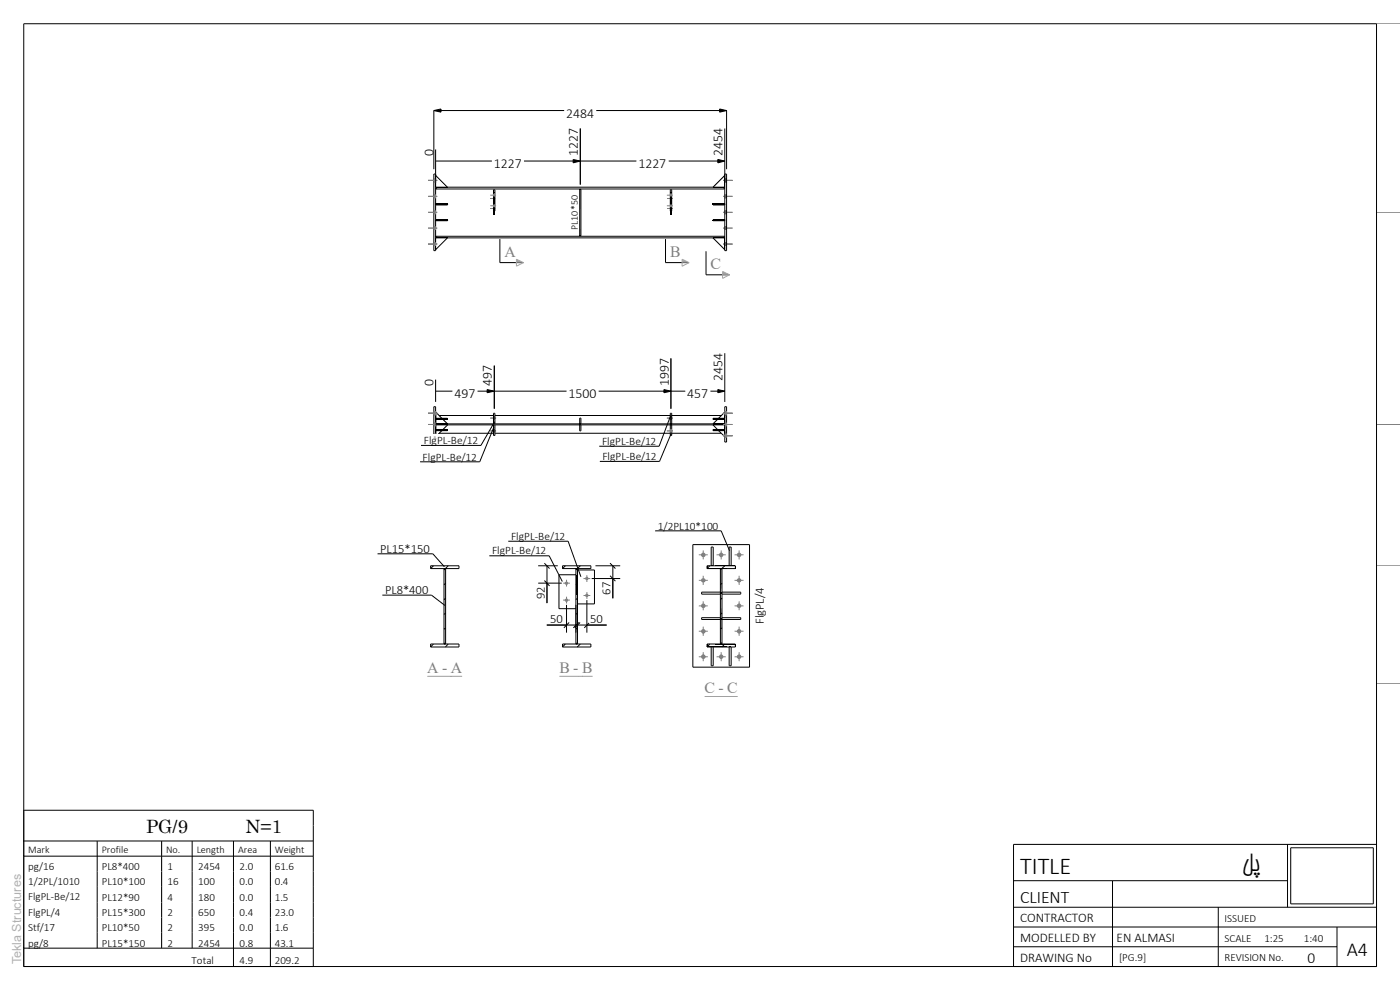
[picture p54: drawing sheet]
<svg xmlns="http://www.w3.org/2000/svg" width="297mm" height="210mm" viewBox="0 0 297 210" stroke-linecap="round" stroke-linejoin="round" font-family="sans-serif">
<defs><g id="words">
<g font-size="5.1">
<text x="216.4" y="185.4">TITLE</text>
<text x="263.4" y="184.7">لپ</text>
</g>
<text font-size="4.2" x="285.7" y="202.8">A4</text>
<g font-size="3.9">
<text x="31" y="176.7">PG/9</text>
<text x="52.1" y="176.7">N=1</text>
</g>
<text font-size="3.7" x="216.4" y="191.6">CLIENT</text>
<g font-size="3.3" fill="#7f7f7f">
<text x="107" y="54.5">A</text>
<text x="142.2" y="54.5">B</text>
<text x="150.7" y="57.1">C</text>
<text x="90.6" y="142.7">A - A</text>
<text x="118.7" y="142.7">B - B</text>
<text x="149.4" y="147">C - C</text>
</g>
<text font-size="3.3" x="277.4" y="204.3">0</text>
<g font-size="2.9">
<text x="120.1" y="24.9">2484</text>
<text x="91.9" y="33.2" transform="rotate(-90 91.9 33.2)">0</text>
<text x="104.8" y="35.7">1227</text>
<text x="122.6" y="33.2" transform="rotate(-90 122.6 33.2)">1227</text>
<text x="135.4" y="35.7">1227</text>
<text x="153.3" y="33.2" transform="rotate(-90 153.3 33.2)">2454</text>
<text x="91.9" y="82" transform="rotate(-90 91.9 82)">0</text>
<text x="104.4" y="82" transform="rotate(-90 104.4 82)">497</text>
<text x="141.9" y="82" transform="rotate(-90 141.9 82)">1997</text>
<text x="153.3" y="80.9" transform="rotate(-90 153.3 80.9)">2454</text>
<text x="96.4" y="84.5">497</text>
<text x="120.6" y="84.5">1500</text>
<text x="145.8" y="84.5">457</text>
</g>
<g font-size="2.8">
<text x="216.4" y="195.6">CONTRACTOR</text>
<text x="216.4" y="199.8">MODELLED BY</text>
<text x="236.9" y="199.8">EN ALMASI</text>
<text x="216.4" y="204">DRAWING No</text>
</g>
<g font-size="2.7">
<text x="80.6" y="117.3">PL15*150</text>
<text x="81.7" y="126">PL8*400</text>
<text x="115.6" y="127.1" transform="rotate(-90 115.6 127.1)">92</text>
<text x="129.5" y="126.2" transform="rotate(-90 129.5 126.2)">67</text>
<text x="116.7" y="132.1">50</text>
<text x="125.2" y="132.1">50</text>
<text x="162.1" y="132.4" transform="rotate(-90 162.1 132.4)">FlgPL/4</text>
</g>
<text font-size="2.7" fill="#b2b2b2" x="4.5" y="204.5" transform="rotate(-90 4.5 204.5)">Tekla Structures</text>
<g font-size="2.4">
<text x="89.9" y="94.2">FlgPL-Be/12</text>
<text x="127.7" y="94.4">FlgPL-Be/12</text>
<text x="89.7" y="97.7">FlgPL-Be/12</text>
<text x="127.8" y="97.6">FlgPL-Be/12</text>
<text x="139.6" y="112.4">1/2PL10*100</text>
<text x="104.4" y="117.6">FlgPL-Be/12</text>
<text x="108.4" y="114.6">FlgPL-Be/12</text>
</g>
<g font-size="2.3">
<text x="6" y="184.5">pg/16</text>
<text x="21.6" y="184.6">PL8*400</text>
<text x="35.6" y="184.6">1</text>
<text x="42" y="184.6">2454</text>
<text x="50.8" y="184.6">2.0</text>
<text x="58.3" y="184.6">61.6</text>
<text x="6" y="187.8">1/2PL/1010</text>
<text x="6" y="191">FlgPL-Be/12</text>
<text x="21.6" y="187.8">PL10*100</text>
<text x="21.6" y="191">PL12*90</text>
<text x="35.6" y="187.8">16</text>
<text x="35.6" y="191">4</text>
<text x="42" y="187.8">100</text>
<text x="42" y="191">180</text>
<text x="50.8" y="187.8">0.0</text>
<text x="50.8" y="191">0.0</text>
<text x="58.3" y="187.8">0.4</text>
<text x="58.3" y="191">1.5</text>
<text x="6" y="194.3">FlgPL/4</text>
<text x="6" y="197.5">Stf/17</text>
<text x="21.6" y="194.3">PL15*300</text>
<text x="21.6" y="197.6">PL10*50</text>
<text x="35.6" y="194.3">2</text>
<text x="35.6" y="197.6">2</text>
<text x="42" y="194.3">650</text>
<text x="42" y="197.6">395</text>
<text x="50.8" y="194.3">0.4</text>
<text x="50.8" y="197.6">0.0</text>
<text x="58.3" y="194.3">23.0</text>
<text x="58.3" y="197.6">1.6</text>
<text x="259.8" y="195.5">ISSUED</text>
<text x="6" y="200.8">pg/8</text>
<text x="21.6" y="200.8">PL15*150</text>
<text x="35.6" y="200.8">2</text>
<text x="42" y="200.8">2454</text>
<text x="50.8" y="200.8">0.8</text>
<text x="58.3" y="200.8">43.1</text>
<text x="237.4" y="203.9">[PG.9]</text>
<text x="259.8" y="199.7">SCALE</text>
<text x="259.8" y="203.9">REVISION No.</text>
<text x="268.2" y="199.7">1:25</text>
<text x="276.6" y="199.7">1:40</text>
<text x="40.6" y="204.4">Total</text>
<text x="50.8" y="204.4">4.9</text>
<text x="58.3" y="204.4">209.2</text>
</g>
<g font-size="2.2">
<text x="6" y="181">Mark</text>
<text x="21.6" y="181">Profile</text>
<text x="35.2" y="181">No.</text>
<text x="41.7" y="181">Length</text>
<text x="50.5" y="181">Area</text>
<text x="58.3" y="181">Weight</text>
</g>
<text font-size="2.1" x="122.6" y="48.8" transform="rotate(-90 122.6 48.8)">PL10*50</text>
</g></defs>
<g fill="none" stroke="#000" stroke-width=".21">
<path d="M104.7 40.3h.3v4.5h-.3zM91.9 120l-.5 .6M91.9 136.6l-.5 .6M94.5 136.3l-.3 .3M94.5 133.2l-.3 .3M94.5 130l-.3 .3M94.5 126.9l-.3 .3M94.5 123.7l-.3 .3M95.1 120l-.9 .9M95.1 136.6l-.6 .6M119.9 136.6l-.6 .6M119.9 120l-.6 .6"/>
<path d="M122.5 136.3l-.3 .3M122.5 133.2l-.3 .3M122.5 130l-.3 .3M122.5 126.9l-.3 .3M122.5 123.7l-.3 .3M123.1 136.6l-.6 .6M123.1 120l-.9 .9M150.6 120l-.6 .6M150.6 136.6l-.6 .6M153.2 136.3l-.4 .3M153.2 133.2l-.4 .3M153.2 130l-.4 .3"/>
<path d="M153.2 126.9l-.4 .3M153.2 123.7l-.4 .3M153.8 120l-1 .9M153.8 136.6l-.7 .6"/>
</g>
<g fill="#7f7f7f">
<path d="M141.5 42h1.2z"/>
<path d="M142.2 42.2l.3 .1z"/>
<path d="M142.2 41.8h.3z"/>
<path d="M141.5 44.2l1.2 .1z"/>
<path d="M142.2 44.5h.3z"/>
<path d="M142.2 44l.3 .1z"/>
<path d="M104 42h1.2z"/>
<path d="M104.7 42.2l.3 .1z"/>
<path d="M104.7 41.8h.3z"/>
<path d="M104 44.2l1.2 .1z"/>
<path d="M104.7 44.5h.3z"/>
<path d="M104.7 44l.3 .1z"/>
</g>
<path d="M104.7 45.4h.3zM104.7 40.9h.3zM142.2 45.4h.3zM142.2 40.9h.3z" fill="#000"/>
<path d="M104.7 41.2v4.2M105 41.2v4.2M142.2 45.4v-5.1h.3v5.1M142.2 44.8h.3M151.3 43.2h2.5v.3h-2.5z" fill="none" stroke="#000" stroke-width=".21"/>
<path d="M104 41.4h1.2M104 43.6h1.2M104.7 41.6h.3M104.7 41.2h.3M104.7 43.9h.3M104.7 43.4h.3" fill="none" stroke="#7f7f7f" stroke-width=".21"/>
<g fill="#7f7f7f">
<path d="M104.7 41.2h.3v.4h-.3z"/>
<path d="M104.7 43.4h.3v.5h-.3z"/>
</g>
<path d="M92.4 40.1l.4-.4h60.6l.4 .4zM92.4 50.1h61.4l-.4 .4h-60.6zM123 40.2h.2v9.8h-.2zM151.3 46.8h2.5M151.3 46.6h2.5" fill="none" stroke="#000" stroke-width=".21"/>
<g fill="#000">
<path d="M123 40.1l.2 .1zM123 50l.2 .1zM151.2 46.6l.1 .2zM153.7 46.6l.1 .2z"/>
<path d="M122.9 40.2l.1 4.2zM122.9 48.6l.1 1.4z"/>
<path d="M123.2 40.2v4.2zM123.2 48.6v1.4z"/>
</g>
<g fill="none" stroke="#7f7f7f" stroke-width=".21">
<path d="M153.4 38.3h2M153.8 38.6h.3M153.8 38h.3M153.4 41.7h2M153.4 45h2M153.4 48.4h2M153.4 51.8h2M153.8 42h.3M153.8 41.4h.3M153.8 45.3h.3M153.8 44.7h.3M153.8 48.7h.3"/>
<path d="M153.8 48.1h.3M153.8 52.1h.3M153.8 51.5h.3"/>
</g>
<g fill="#7f7f7f">
<path d="M153.8 38h.3v.6h-.3z"/>
<path d="M153.8 41.4h.3v.6h-.3z"/>
<path d="M153.8 44.7h.3v.6h-.3z"/>
<path d="M153.8 48.1h.3v.6h-.3z"/>
<path d="M153.8 51.5h.3v.6h-.3z"/>
</g>
<path d="M92.4 37.2v2.5M92.4 37.2l2.5 2.5h-2.5M151.3 39.7h2.5M153.8 37.2v2.5M92.4 50.5v2.5M92.4 50.5h2.5M92.5 46.6h2.5M92.5 46.6h2.5v.2h-2.5z" fill="none" stroke="#000" stroke-width=".21"/>
<path d="M92.4 37.2l2.5 2.5zM151.3 39.7l2.5-2.4zM92.4 53l2.5-2.5zM92.4 46.6l.1 .2zM94.9 46.6l.1 .2z" fill="#000"/>
<path d="M90.8 38.3h2M92 38.6h.4M92 38h.4M90.8 51.8h2M92 52.1h.4M92 51.5h.4" fill="none" stroke="#7f7f7f" stroke-width=".21"/>
<g fill="#7f7f7f">
<path d="M92 38h.4v.6h-.4z"/>
<path d="M92 51.5h.4v.6h-.4z"/>
</g>
<path d="M92.4 50.5v2.5M92.4 50.5h.4M92.8 50.5h2.1M94.9 50.5l-2.5 2.5" fill="none" stroke="#000" stroke-width=".21"/>
<path d="M153.4 38.3h2M153.8 38.6h.3M153.8 38h.3M153.4 51.8h2M153.8 52.1h.3M153.8 51.5h.3" fill="none" stroke="#7f7f7f" stroke-width=".21"/>
<g fill="#7f7f7f">
<path d="M153.8 38h.3v.6h-.3z"/>
<path d="M153.8 51.5h.3v.6h-.3z"/>
</g>
<g fill="none" stroke="#000" stroke-width=".21">
<path d="M92 36.9h.4v16.3h-.4zM153.8 36.9h.3v16.3h-.3zM153.8 37.2l-2.5 2.5h2.5M153.8 37.2v2.5M92.5 43.2h2.5v.3h-2.5M92.5 43.5h2.5M151.3 50.5l2.5 2.5M151.3 50.5h2.5M151.3 43.2h2.5M151.3 43.5h2.5M153.4 50.5h.4M153.8 46.6h-2.5v.2h2.5"/>
<path d="M153.8 50.5v2.5"/>
</g>
<path d="M92.4 43.2l.1 .3zM94.9 43.2l.1 .3zM151.2 43.2l.1 .3zM153.7 43.2l.1 .3zM151.3 50.5l2.5 2.5z" fill="#000"/>
<path d="M141.5 41.4h1.2M141.5 43.6h1.2M142.2 41.6h.3M142.2 41.2h.3M142.2 43.9h.3M142.2 43.4h.3" fill="none" stroke="#7f7f7f" stroke-width=".21"/>
<g fill="#7f7f7f">
<path d="M142.2 41.2h.3v.4h-.3z"/>
<path d="M142.2 43.4h.3v.5h-.3z"/>
</g>
<g fill="none" stroke="#7f7f7f" stroke-width=".21">
<path d="M90.8 38.3h2M92 38.6h.4M92 38h.4M90.8 41.7h2M90.8 45h2M90.8 48.4h2M90.8 51.8h2M92 42h.4M92 41.4h.4M92 45.3h.4M92 44.7h.4M92 48.7h.4"/>
<path d="M92 48.1h.4M92 52.1h.4M92 51.5h.4"/>
</g>
<g fill="#7f7f7f">
<path d="M92 38h.4v.6h-.4z"/>
<path d="M92 41.4h.4v.6h-.4z"/>
<path d="M92 44.7h.4v.6h-.4z"/>
<path d="M92 48.1h.4v.6h-.4z"/>
<path d="M92 51.5h.4v.6h-.4z"/>
</g>
<path d="M119.3 120h6v.6h-6zM119.3 136.6h6v.6h-6z" fill="none" stroke="#000" stroke-width=".21"/>
<circle cx="124.5" cy="122.7" r=".37" fill="#7f7f7f"/>
<path d="M123.8 122.7h1.4M124.5 122v1.4" fill="none" stroke="#7f7f7f" stroke-width=".21"/>
<circle cx="124.5" cy="126.3" r=".37" fill="#7f7f7f"/>
<path d="M123.8 126.3h1.4M124.5 125.6v1.4" fill="none" stroke="#7f7f7f" stroke-width=".21"/>
<path d="M122.2 120.6h.3v16h-.3zM122.2 121.9h-3.6v7.2h3.6M122.5 120.9h3.6v7.2h-3.6" fill="none" stroke="#000" stroke-width=".21"/>
<circle cx="120.2" cy="123.7" r=".37" fill="#7f7f7f"/>
<path d="M119.5 123.7h1.4M120.2 123v1.4" fill="none" stroke="#7f7f7f" stroke-width=".21"/>
<circle cx="120.2" cy="127.3" r=".37" fill="#7f7f7f"/>
<path d="M104 88.7h1.2M104.7 88.9h.3M104.7 88.4h.3M119.5 127.3h1.4M120.2 126.6v1.4" fill="none" stroke="#7f7f7f" stroke-width=".21"/>
<path d="M92.4 91.1h2.5v.3h-2.5M92.4 88.7h2.5M92.4 89h2.5M142.2 90.1v2.3h.3v-2.3M151.3 88.7h2.5v-1.3l-1.4 1.3M151.3 89.9h2.5M151.3 89h2.5M152.2 89l-.9 .9M153.8 89v.9" fill="none" stroke="#000" stroke-width=".21"/>
<path d="M92.4 88.7v.3zM92.4 91.1v.3zM94.9 88.7l.1 .3zM142.2 90.1h.3zM151.3 88.7v.3zM152.2 88.9l.3-.2zM153.7 88.7l.1 .3zM153.8 88.7v.3z" fill="#000"/>
<path d="M104.7 88.4h.3v.5h-.3z" fill="#7f7f7f"/>
<path d="M141.5 88.7h1.2M142.2 88.9h.3M142.2 88.4h.3" fill="none" stroke="#7f7f7f" stroke-width=".21"/>
<path d="M142.2 88.4h.3v.5h-.3z" fill="#7f7f7f"/>
<path d="M152.2 91.1l-.9-1h2.5v1M152.4 91.4l1.4 1.2v-1.2" fill="none" stroke="#000" stroke-width=".21"/>
<path d="M152.2 91.1l.2 .3zM153.7 91.1l.1 .3z" fill="#000"/>
<path d="M141.5 91.4h1.2M142.2 91.6h.3M142.2 91.1h.3" fill="none" stroke="#7f7f7f" stroke-width=".21"/>
<path d="M142.2 91.1h.3v.5h-.3z" fill="#7f7f7f"/>
<path d="M92.4 91.3h2.5M92.4 91.1h2.5M95 90.1h-2.5l-.1 2.5" fill="none" stroke="#000" stroke-width=".21"/>
<path d="M92.4 91.1v.3zM94.9 91.1l.1 .3zM92.4 92.6l2.6-2.5z" fill="#000"/>
<path d="M104 91.4h1.2M104.7 91.6h.3M104.7 91.1h.3" fill="none" stroke="#7f7f7f" stroke-width=".21"/>
<path d="M104.7 91.1h.3v.5h-.3z" fill="#7f7f7f"/>
<g fill="none" stroke="#000" stroke-width=".21">
<path d="M92 93.8v-7.5h.4v7.5M92.4 91.9h.1M92.4 88.1h.1M92.4 88.7h2.5v.3h-2.5M92.5 90.1h2.5l-1 1M92.5 87.4l1.2 1.3M92.5 89.9h2.5M93.2 91.9h11.5M93.2 88.1h11.5M93.7 91.4l-1.2 1.2M94 89l1 .9M104.7 89.9v-2.2h.3v2.2"/>
<path d="M104.7 90.1v2.3h.3v-2.3M105 91.9h37.2M105 88.1h37.2M123 89.9v-1.2h.2v1.2M142.5 91.9h10.5M142.5 88.1h10.5M151.3 90.1h2.5l-.1 2.5M151.3 89.9h2.5M153.7 87.4v2.5M153.8 91.9h.1M153.8 88.1h.1M153.8 91.1h-2.5v.3h2.5"/>
</g>
<path d="M92.4 91.1l.1 .3zM92.4 88.7v.3zM92.4 88.7l.1 .3zM93.7 91.3l.3-.2zM93.7 88.7l.3 .3zM92.5 87.4l2.4 2.6zM123 89.9l.2 .1zM153.7 87.4l-2.4 2.6zM151.2 90.1l2.6 2.5zM153.8 91.1v.3z" fill="#000"/>
<path d="M90.8 90h2M92 90.3h.4M92 89.7h.4" fill="none" stroke="#7f7f7f" stroke-width=".21"/>
<path d="M92 89.7h.4v.6h-.4z" fill="#7f7f7f"/>
<path d="M151.3 91.1h2.5M151.3 91.3h2.5M153.8 88.7h-2.5v.3h2.5M153.8 86.3h.3v7.5h-.3z" fill="none" stroke="#000" stroke-width=".21"/>
<path d="M151.3 91.1v.3zM153.8 88.7v.3zM153.8 91.1v.3z" fill="#000"/>
<path d="M90.8 92.4h2M90.8 87.7h2M92 92.1h.4M92 88h.4M92 87.3h.4" fill="none" stroke="#7f7f7f" stroke-width=".21"/>
<g fill="#7f7f7f">
<path d="M92 92.1h.4v.6h-.4z"/>
<path d="M92 87.3h.4v.7h-.4z"/>
</g>
<path d="M153.4 92.4h2M153.4 87.7h2M153.8 92.1h.3M153.8 92.7h.3M153.8 87.3h.3M153.8 88h.3" fill="none" stroke="#7f7f7f" stroke-width=".21"/>
<g fill="#7f7f7f">
<path d="M153.8 92.1h.3v.6h-.3z"/>
<path d="M153.8 87.3h.3v.7h-.3z"/>
</g>
<path d="M92.4 89.9h61.4M92.4 90.1h61.4M123 90.1v1.3h.2v-1.3" fill="none" stroke="#000" stroke-width=".21"/>
<path d="M123 90.1h.2z" fill="#000"/>
<path d="M153.4 90h2M153.8 89.7h.3M153.8 90.3h.3" fill="none" stroke="#7f7f7f" stroke-width=".21"/>
<path d="M153.8 89.7h.3v.6h-.3z" fill="#7f7f7f"/>
<g fill="none" stroke="#000" stroke-width=".21">
<path d="M142.2 89.9v-2.2h.3v2.2M147 115.5h12v26h-12zM91.4 120h6v.6h-6zM91.4 136.6h6v.6h-6zM94.2 120.6v16M94.5 120.6v16M150 120h6v.6h-6zM150.9 137.2v4h.4v-4M150.9 120v-4h.4v4M152.8 120.6v16h.4v-16M152.8 131h-4v.4h4M153.2 131h3.9v.4h-3.9"/>
<path d="M153.2 125.6h3.9v.4h-3.9M154.7 120v-4h.4v4M154.7 137.2v4h.4v-4"/>
</g>
<g fill="#000">
<path d="M142.2 89.9l.3 .1zM150 120v.6zM150.9 137.2h.4zM150.9 120l.4 .1zM152.8 131l.1 .4zM152.8 120.6h.4zM153.1 131l.1 .4zM153.1 125.6l.1 .4zM152.8 136.6h.4zM154.7 137.2h.4zM154.7 120l.4 .1zM156 120v.6z"/>
<path d="M152.8 132.4l.1 4.2zM152.8 123.9l.1 4.2z"/>
<path d="M153.1 120.6l.1 4.2zM153.1 129.1l.1 4.2z"/>
</g>
<circle cx="153" cy="117.7" r=".47" fill="#7f7f7f"/>
<path d="M152 117.7h2M153 116.8v1.9" fill="none" stroke="#7f7f7f" stroke-width=".21"/>
<circle cx="153" cy="139.3" r=".48" fill="#7f7f7f"/>
<path d="M152 139.3h2M153 138.3v1.9" fill="none" stroke="#7f7f7f" stroke-width=".21"/>
<path d="M150 136.6v.6zM152.8 125.6l.1 .4zM156 136.6v.6z" fill="#000"/>
<path d="M150 137.2h4.2M150 136.6h6v.6h-6zM152.8 125.6h-4v.4h4" fill="none" stroke="#000" stroke-width=".21"/>
<circle cx="156.8" cy="117.7" r=".49" fill="#7f7f7f"/>
<path d="M155.8 117.7h1.9M156.8 116.8v1.9" fill="none" stroke="#7f7f7f" stroke-width=".21"/>
<circle cx="156.8" cy="123.1" r=".48" fill="#7f7f7f"/>
<path d="M155.8 123.1h1.9M156.8 122.1v2" fill="none" stroke="#7f7f7f" stroke-width=".21"/>
<circle cx="156.8" cy="128.5" r=".49" fill="#7f7f7f"/>
<path d="M155.8 128.5h1.9M156.8 127.5v2" fill="none" stroke="#7f7f7f" stroke-width=".21"/>
<circle cx="156.8" cy="133.9" r=".49" fill="#7f7f7f"/>
<path d="M155.8 133.9h1.9M156.8 132.9v2" fill="none" stroke="#7f7f7f" stroke-width=".21"/>
<circle cx="156.8" cy="139.3" r=".49" fill="#7f7f7f"/>
<path d="M155.8 139.3h1.9M156.8 138.3v1.9" fill="none" stroke="#7f7f7f" stroke-width=".21"/>
<circle cx="149.2" cy="117.7" r=".49" fill="#7f7f7f"/>
<path d="M148.3 117.7h1.9M149.2 116.8v1.9" fill="none" stroke="#7f7f7f" stroke-width=".21"/>
<circle cx="149.2" cy="123.1" r=".48" fill="#7f7f7f"/>
<path d="M148.3 123.1h1.9M149.2 122.1v2" fill="none" stroke="#7f7f7f" stroke-width=".21"/>
<circle cx="149.2" cy="128.5" r=".49" fill="#7f7f7f"/>
<path d="M148.3 128.5h1.9M149.2 127.5v2" fill="none" stroke="#7f7f7f" stroke-width=".21"/>
<circle cx="149.2" cy="133.9" r=".48" fill="#7f7f7f"/>
<path d="M148.3 133.9h1.9M149.2 132.9v2" fill="none" stroke="#7f7f7f" stroke-width=".21"/>
<circle cx="149.2" cy="139.3" r=".49" fill="#7f7f7f"/>
<path d="M292 5h5M292 45h5M292 90h5M148.3 139.3h1.9M149.2 138.3v1.9M292 120h5M292 145h5" fill="none" stroke="#7f7f7f" stroke-width=".21"/>
<path d="M106 50.7v5h5M141.2 50.7v5h5M149.8 53.3v5h5M104.8 90.6l-3 7.4M104.9 89.4l-2.9 5.1M142.3 88.1l-2.5 6.6M142.4 91.9l-2.5 6M91.8 117.5l2.5 2.7M116.5 117.9l2.8 5.5M120.5 114.8l2.7 7.5M153 112.6l1.8 4.2M91.5 126.2l2.9 2.2" fill="none" stroke="#000" stroke-width=".21"/>
<path d="M142.2 52h2.2v2.5h-2.2z" fill="#fff"/>
<path d="M144.7 55l1.5 .7-1.5 .8z" fill="none" stroke="#a8a1a8" stroke-width=".21"/>
<path d="M144.7 55l1.5 .7h-1.5z" fill="#a8a1a8"/>
<path d="M92.4 34.2h30.7M92.4 31.7v7M121.6 33.8l1.5 .4-1.5 .3zM123.1 27.3v11.9" fill="none" stroke="#000" stroke-width=".21"/>
<path d="M121.6 33.8l1.5 .4-1.5 .3z" fill="#000"/>
<path d="M104.4 34.2h6.8" fill="none" stroke="#fff" stroke-width="3.1" stroke-linecap="butt"/>
<g fill="#fff">
<path d="M119.5 26.8h3.1v6.8h-3.1z"/>
<path d="M88.9 31.3h3.1v2.3h-3.1z"/>
</g>
<path d="M120.6 41.4h1.7v7.4h-1.7z" fill="#fff"/>
<path d="M123.1 34.2h30.7M123.1 27.3v11.9M152.3 33.8l1.5 .4-1.5 .3zM153.8 27.3v11.4" fill="none" stroke="#000" stroke-width=".21"/>
<path d="M152.3 33.8l1.5 .4-1.5 .3z" fill="#000"/>
<path d="M135 34.2h6.9" fill="none" stroke="#fff" stroke-width="3.1" stroke-linecap="butt"/>
<path d="M150.2 26.8h3.1v6.8h-3.1z" fill="#fff"/>
<path d="M150.8 54.6h2.2v2.5h-2.2z" fill="#fff"/>
<path d="M153.3 57.6l1.5 .7-1.5 .8z" fill="none" stroke="#a8a1a8" stroke-width=".21"/>
<path d="M153.3 57.6l1.5 .7h-1.5z" fill="#a8a1a8"/>
<path d="M107.1 52h2.4v2.5h-2.4z" fill="#fff"/>
<path d="M109.6 55l1.4 .7-1.4 .8z" fill="none" stroke="#a8a1a8" stroke-width=".21"/>
<path d="M109.6 55l1.4 .7h-1.4z" fill="#a8a1a8"/>
<path d="M92 23.5h62.1M92 23.5v12.4M92 23.5l1.6-.4v.7zM152.7 23.1l1.4 .4-1.4 .3zM154.1 23.5v12.4" fill="none" stroke="#000" stroke-width=".21"/>
<path d="M92 23.5l1.6-.4v.7zM152.7 23.1l1.4 .4-1.4 .3z" fill="#000"/>
<path d="M119.7 23.4h6.8" fill="none" stroke="#fff" stroke-width="3.1" stroke-linecap="butt"/>
<g fill="#fff">
<path d="M118.7 140.2h2.2v2.5h-2.2z"/>
<path d="M121.6 140.2h1.2v2.5h-1.2z"/>
<path d="M123.5 140.2h2.2v2.5h-2.2z"/>
</g>
<path d="M118.7 143.5h7" fill="none" stroke="#a8a1a8" stroke-width=".21"/>
<path d="M115.5 119.5l1.1 1.1M114.2 123.7h5M114.2 120h4.1M115.5 123.1l1.1 1.2M116 120v3.7" fill="none" stroke="#000" stroke-width=".21"/>
<path d="M112.8 124h2.8v3.5h-2.8z" fill="#fff"/>
<path d="M116 123.7v4.2M122.5 132.6h6.2M122.5 128.3v5.9M123.1 132l-1.2 1.2M124.5 127.3v6.9M125.1 132l-1.1 1.2" fill="none" stroke="#000" stroke-width=".21"/>
<path d="M124.8 130.8h3.6" fill="none" stroke="#fff" stroke-width="2.8" stroke-linecap="butt"/>
<path d="M104.4 115.5h11.5v1.8h-11.5z" fill="#fff"/>
<path d="M103.8 117.9h12.7" fill="none" stroke="#000" stroke-width=".21"/>
<path d="M108.5 112.4h11.4v1.8h-11.4z" fill="#fff"/>
<path d="M107.8 114.8h12.7M129.4 119.5l1.2 1.1M125.5 122.7h6.1M126.3 120h5.3M129.4 122.1l1.2 1.2M130 120v2.7" fill="none" stroke="#000" stroke-width=".21"/>
<path d="M126.7 123.1h2.8v3.5h-2.8z" fill="#fff"/>
<path d="M103.3 82.6l1.6 .4-1.6 .3z" fill="#000"/>
<path d="M104.9 77.6v9.1M92.4 83h12.5M92.4 80.5v4.8M103.3 82.6l1.6 .4-1.6 .3zM116 132.6h6.2M120.2 128.3v5.9M120.7 132l-1.1 1.2M122.2 128.3v5.9M122.8 132l-1.2 1.2M130 122.7v4.2" fill="none" stroke="#000" stroke-width=".21"/>
<path d="M116.3 130.8h3.5" fill="none" stroke="#fff" stroke-width="2.8" stroke-linecap="butt"/>
<path d="M96 83h5.3" fill="none" stroke="#fff" stroke-width="3" stroke-linecap="butt"/>
<g fill="#fff">
<path d="M101.3 77.1h3.1v5.3h-3.1z"/>
<path d="M88.9 80.1h3.1v2.3h-3.1z"/>
</g>
<path d="M127.8 95.5h11.5v1.8h-11.5z" fill="#fff"/>
<path d="M104.9 77.6v9.1M142.3 76v10.7M104.9 83h37.4M127.3 97.9h12.6M140.8 82.6l1.5 .4-1.5 .3z" fill="none" stroke="#000" stroke-width=".21"/>
<path d="M140.8 82.6l1.5 .4-1.5 .3z" fill="#000"/>
<path d="M120.2 83h6.8" fill="none" stroke="#fff" stroke-width="3" stroke-linecap="butt"/>
<path d="M138.8 75.6h3.1v6.8h-3.1z" fill="#fff"/>
<path d="M152.3 82.6l1.5 .4-1.5 .3z" fill="#000"/>
<path d="M142.3 76v10.7M153.8 74.9v10.4M142.3 83h11.5M152.3 82.6l1.5 .4-1.5 .3z" fill="none" stroke="#000" stroke-width=".21"/>
<path d="M145.4 83h5.3" fill="none" stroke="#fff" stroke-width="3" stroke-linecap="butt"/>
<path d="M150.2 74.5h3.1v6.8h-3.1z" fill="#fff"/>
<path d="M127.8 92.2h11.4v1.9h-11.4z" fill="#fff"/>
<path d="M127.1 94.7h12.7" fill="none" stroke="#000" stroke-width=".21"/>
<path d="M89.7 95.5h11.5v1.9h-11.5z" fill="#fff"/>
<path d="M89.1 98h12.7" fill="none" stroke="#000" stroke-width=".21"/>
<path d="M89.9 92.1h11.5v1.8h-11.5z" fill="#fff"/>
<path d="M92 92.7h.4" fill="none" stroke="#7f7f7f" stroke-width=".21"/>
<path d="M89.3 94.5h12.7" fill="none" stroke="#000" stroke-width=".21"/>
<g fill="#fff">
<path d="M90.6 140.2h2.4v2.5h-2.4z"/>
<path d="M93.8 140.2h1.1v2.5h-1.1z"/>
<path d="M95.7 140.2h2.3v2.5h-2.3z"/>
</g>
<path d="M90.6 143.5h7.4" fill="none" stroke="#a8a1a8" stroke-width=".21"/>
<path d="M81.7 123.7h9.2v1.9h-9.2z" fill="#fff"/>
<path d="M81.1 126.2h10.4" fill="none" stroke="#000" stroke-width=".21"/>
<path d="M80.7 114.9h10.5v2h-10.5z" fill="#fff"/>
<path d="M80.1 117.5h11.7" fill="none" stroke="#000" stroke-width=".21"/>
<g fill="#fff">
<path d="M149.5 144.5h2.2v2.5h-2.2z"/>
<path d="M152.4 144.5h1.1v2.5h-1.1z"/>
<path d="M154.3 144.5h2.2v2.5h-2.2z"/>
</g>
<path d="M149.5 147.7h7" fill="none" stroke="#a8a1a8" stroke-width=".21"/>
<g fill="#fff">
<path d="M159.7 124.6h2v7.8h-2z"/>
<path d="M139.6 110.2h3.3v1.8h-3.3z"/>
<path d="M142.9 110.2h9.5v1.8h-9.5z"/>
</g>
<g fill="none" stroke="#000" stroke-width=".21">
<path d="M5 5h287v200h-287zM139 112.6h14M5 178.4h61.5M5 171.9h61.5v33.1M20.6 178.4v22.7M34.3 178.4v22.7M40.8 178.4v22.7M49.5 178.4v26.6M57.4 178.4v26.6M273.1 179.1v13.3M273.8 179.8h17.5v11.9h-17.5zM292 179.1h-77v25.9"/>
<path d="M5 181.6h61.5M215 192.4h77M215 186.8h58.1M215 196.6h77M236 186.8v18.2M258.4 192.4v12.6M283.6 196.6v8.4M5 201.1h61.5M215 200.8h68.6"/>
</g>
<use href="#words"/>
</svg>
